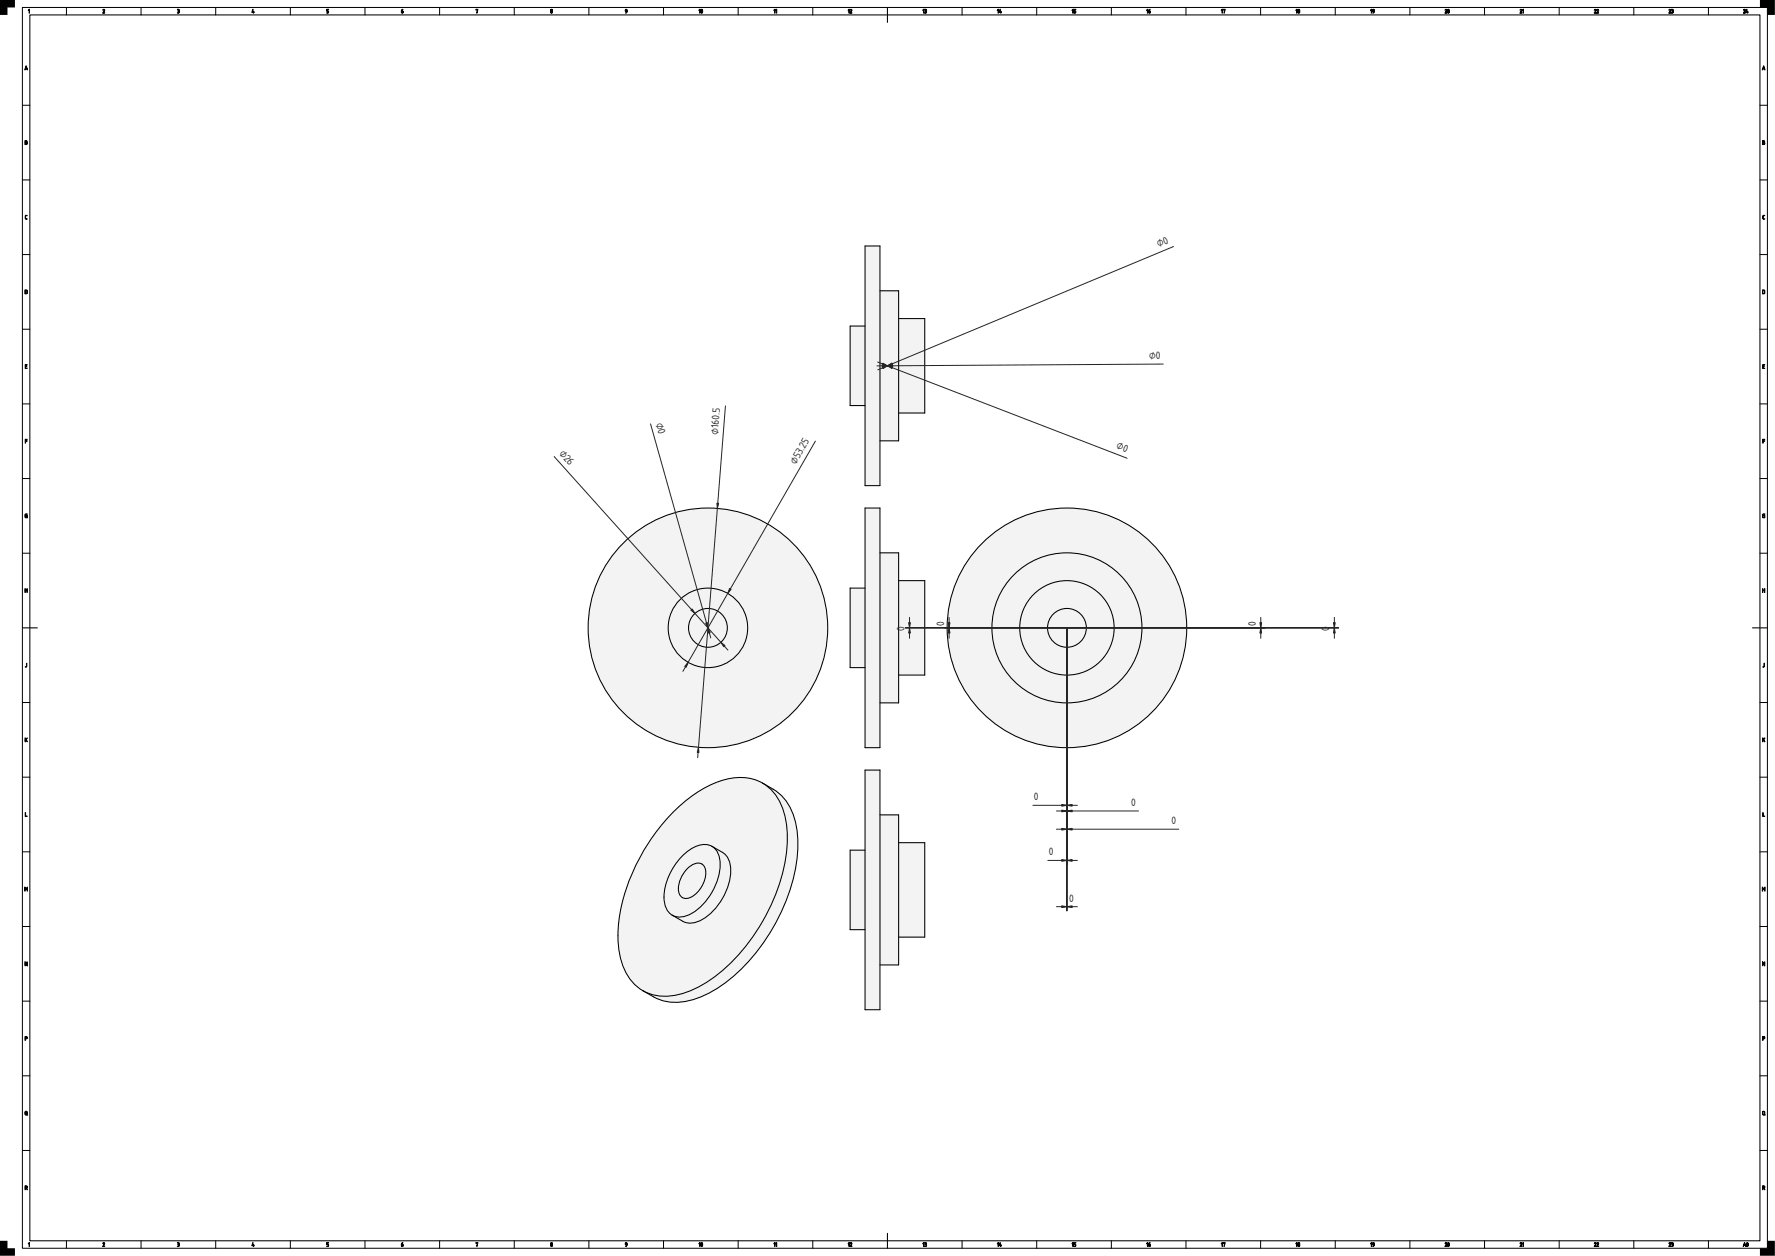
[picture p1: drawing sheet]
<svg xmlns="http://www.w3.org/2000/svg" width="1189mm" height="841mm" viewBox="0 0 1189 841" stroke-linecap="round" stroke-linejoin="round" font-family="sans-serif">
<defs><g id="words">
<g font-size="6.7" fill="#212529">
<text x="776" y="166" transform="rotate(-23 776 166)">⌀0</text>
<text x="770" y="240">⌀0</text>
<text x="439" y="284" transform="rotate(74 439 284)">⌀0</text>
<text x="481" y="291" transform="rotate(-85 481 291)">⌀160.5</text>
<text x="374" y="304" transform="rotate(48 374 304)">⌀26</text>
<text x="747" y="300" transform="rotate(21 747 300)">⌀0</text>
<text x="533" y="311" transform="rotate(-60 533 311)">⌀53.25</text>
<text x="632" y="419" transform="rotate(-90 632 419)">0</text>
<text x="841" y="419" transform="rotate(-90 841 419)">0</text>
<text x="606" y="422" transform="rotate(-90 606 422)">0</text>
<text x="890" y="422" transform="rotate(-90 890 422)">0</text>
<text x="693" y="536">0</text>
<text x="758" y="540">0</text>
<text x="785" y="552">0</text>
<text x="703" y="573">0</text>
<text x="716" y="604">0</text>
</g>
</g></defs>
<path d="M20 10h1159v821h-1159zM594 5v10M15 420h10M1174 420h10M594 826v10" fill="none" stroke="#000" stroke-width=".7"/>
<g fill="none" stroke="#000" stroke-width=".67">
<path d="M15 5h1169v831h-1169zM44 5v5M94 5v5M144 5v5M194 5v5M244 5v5M294 5v5M344 5v5M394 5v5M444 5v5M494 5v5M544 5v5"/>
<path d="M644 5v5M694 5v5M744 5v5M794 5v5M844 5v5M894 5v5M944 5v5M994 5v5M1044 5v5M1094 5v5M1144 5v5M15 70h5"/>
<path d="M1179 70h5M15 120h5M1179 120h5M15 170h5M1179 170h5M15 220h5M1179 220h5M15 270h5M1179 270h5M15 320h5M1179 320h5M15 370h5"/>
<path d="M1179 370h5M594 420h.1M15 470h5M1179 470h5M15 520h5M1179 520h5M15 570h5M1179 570h5M15 620h5M1179 620h5M15 670h5M1179 670h5"/>
<path d="M15 720h5M1179 720h5M15 770h5M1179 770h5M44 831v5M94 831v5M144 831v5M194 831v5M244 831v5M294 831v5M344 831v5M394 831v5"/>
<path d="M444 831v5M494 831v5M544 831v5M644 831v5M694 831v5M744 831v5M794 831v5M844 831v5M894 831v5M944 831v5M994 831v5M1044 831v5"/>
<path d="M1094 831v5M1144 831v5"/>
</g>
<g fill="#000" stroke="#000" stroke-width=".67">
<path d="M20 6v3v-2h-1zM69 6l1 1-1 2h1h-1l1-2zM119 6h1v1a1 1 0 0 1 0 1 1 1 0 0 1-1 1 .7 .7 0 0 0 1-1 .7 .7 0 0 0-1-1h1zM169 6v2h1v1l-1-1zM219 6h1h-1v1l1 1v1h-1l1-1-1-1zM319 6h1l-1 3 1-3-1 1zM17 144h1l-1 1v1l1 1-1-1zM1181 144h1l-1 1v1l1 1-1-1zM17 244h1h-1v1h1h-1v1l1 1h-1zM1181 244h1h-1v1h1h-1v1l1 1h-1zM17 294h1h-1v1h1h-1v2zM1181 294h1h-1v1h1h-1v2z"/>
<path d="M17 344h1l-1 1v1h1v-1v2l-1-1zM1181 344h1l-1 1v1h1l-1-1h1v2l-1-1zM17 394v1h1v-1v3v-2h-1v2zM1181 394v1h1v-1v3v-2h-1v2zM18 444v2l-1 1 1-1zM1182 444v2l-1 1v-1zM17 494v1l1-1v1v2l-1-2v2zM1181 494v1l1-1-1 1 1 2-1-2v2zM17 544v2l1 1h-1zM1181 544v2l1 1h-1zM17 594v1l1-1v3v-2l-1 1v-1v2zM1180 594l1 1 1-1v3v-2l-1 1v-1l-1 2z"/>
<path d="M17 644l1 2v-2v3l-1-2v2zM1181 644l1 2v-2v3l-1-2v2zM20 832v3v-3l-1 1zM69 832h1l-1 2 1 1h-1l1-2zM119 832h1v1a1 1 0 0 1 0 1 1 1 0 0 1-1 0 .7 .7 0 0 0 1 0 .7 .7 0 0 0-1-1h1zM169 832v2l1-1v1v1l-1-1zM219 832h1h-1v1l1 1v1h-1l1-1-1-1zM319 832h1l-1 3 1-3-1 1z"/>
<path d="M269 7l1-1-1 1a.8 .8 0 0 1 1 0 1 1 0 0 1 0 2 .8 .8 0 0 1-1-1zM269 8h1z"/>
<path d="M369 8a.5 .5 0 0 0 1 0 .5 .5 0 0 0-1 0zM369 7a.5 .5 0 0 0 1 0 .5 .5 0 0 0-1 0zM369 6h1v1a.9 .9 0 0 1 0 1 .9 .9 0 0 1-1 0z"/>
<path d="M419 6a1.5 1.5 0 0 1 0 3l1-1-1-1zM419 7a.5 .5 0 0 0 1 0 .5 .5 0 0 0-1 0z"/>
<path d="M469 6v3v-2h-1zM470 6v3v-2zM470 6a1.2 1.2 0 0 1 1 1 1.2 1.2 0 0 1-1 2z"/>
<path d="M519 6v3v-2h-1zM520 6v3v-2h-1z"/>
<path d="M569 6v3v-2h-1zM569 6l2 1-1 2h1h-2l1-2z"/>
<path d="M619 6v3v-2h-1zM619 6h1l1 1a1 1 0 0 1 0 1 1.1 1.1 0 0 1-2 1 .7 .7 0 0 0 1-1 .7 .7 0 0 0 0-1z"/>
<path d="M668 6l1 3-1-2zM670 6v2h1l-1 1-1-1z"/>
<path d="M718 6l1 3-1-2zM719 6h2h-1v1l1 1-1 1h-1l1-1-1-1z"/>
<path d="M769 6v3v-2h-1zM770 7v-1v1a.8 .8 0 0 1 1 0 1.1 1.1 0 0 1-1 2 .8 .8 0 0 1-1-1z"/>
<path d="M819 6v3v-2h-1zM819 6h2l-1 3v-3l-1 1z"/>
<path d="M868 6l1 3-1-2zM869 8a.5 .5 0 0 0 1 0 .5 .5 0 0 0-1 0zM870 6l1 1a.9 .9 0 0 1 0 1 1 1 0 0 1-2 0z"/>
<path d="M918 6l1 3-1-2zM919 6h1a1.5 1.5 0 0 1 0 3v-1l-1-1zM919 7a.5 .5 0 0 0 1 0 .5 .5 0 0 0-1 0z"/>
<path d="M968 6l1 1-1 2h1h-1l1-2zM970 6v3l1-2zM970 6a1.2 1.2 0 0 1 1 1 1.2 1.2 0 0 1-1 2z"/>
<path d="M1018 6l1 1-1 2h1h-1l1-2zM1020 6v3v-2z"/>
<path d="M1068 6l1 1-1 2h1h-1l1-2zM1070 6l1 1-1 2h1h-1l1-2z"/>
<path d="M1118 6l1 1-1 2h1h-1l1-2zM1119 6h1l1 1a1 1 0 0 1 0 1 1.1 1.1 0 0 1-2 1 .7 .7 0 0 0 1-1 .7 .7 0 0 0 0-1z"/>
<path d="M1168 6l1 1-1 2h1h-1l1-2zM1170 6v2h1l-1 1-1-1z"/>
<path d="M17 44l1 3v-1l-1 1zM18 45l-1 1h1z"/>
<path d="M1181 44l1 3v-1l-2 1zM1181 45v1h1z"/>
<path d="M17 94l1 1v1v1h-1zM17 96v1l1-1zM17 94v1h1z"/>
<path d="M1181 94l1 1v1v1h-1zM1181 96v1l1-1zM1181 94v1h1z"/>
<path d="M17 194v3l1-1v-1zM17 194l1 1v2h-1z"/>
<path d="M1181 194v3l1-1v-1zM1181 194l1 1v2h-1z"/>
<path d="M17 694v1h1v-1zM17 694h1v1l-1 1v1z"/>
<path d="M1181 694v1h1v-1zM1181 694h1v1l-1 1v1z"/>
<path d="M17 744v2h1v-1zM17 744h1v3l-1-1z"/>
<path d="M1181 744v2l1-1zM1181 744h1v3l-1-1z"/>
<path d="M17 794v1h1v-1zM17 794h1v2v1v-1h-1v1z"/>
<path d="M1181 794v1h1v-1zM1181 794h1v2v1l-1-1v1z"/>
<path d="M269 832h1l-1 1a.8 .8 0 0 1 1 0 .8 .8 0 0 1 0 1 .8 .8 0 0 1-1 0zM269 833v1h1v-1z"/>
<path d="M369 834a.5 .5 0 0 0 1 0 .5 .5 0 0 0-1 0zM369 833a.5 .5 0 0 0 1 0 .5 .5 0 0 0-1 0zM369 832h1v1a.9 .9 0 0 1 0 1 .9 .9 0 0 1-1 0z"/>
<path d="M419 832a1.5 1.5 0 0 1 0 3l1-1-1-1zM419 833a.5 .5 0 0 0 1 0 .5 .5 0 0 0-1 0z"/>
<path d="M469 832v3v-3l-1 1zM470 832v2v-1zM470 832a1.2 1.2 0 0 1 1 1 1.2 1.2 0 0 1-1 1z"/>
<path d="M519 832v3v-3l-1 1zM520 832v3v-3l-1 1z"/>
<path d="M569 832v3v-3l-1 1zM569 832h2l-1 2 1 1h-2l1-2z"/>
<path d="M619 832v3v-3l-1 1zM619 832h1l1 1a1 1 0 0 1 0 1 1 1 0 0 1-2 0 .7 .7 0 0 0 1 0 .7 .7 0 0 0 0-1z"/>
<path d="M668 832l1 3-1-3v1zM670 832v2v-1l1 1-1 1-1-1z"/>
<path d="M718 832l1 3-1-3v1zM719 832h2h-1v1l1 1-1 1h-1l1-1-1-1z"/>
<path d="M769 832v3v-3l-1 1zM770 832v1a.8 .8 0 0 1 1 0 .8 .8 0 0 1-1 1 .8 .8 0 0 1-1 0zM770 833v1v-1z"/>
<path d="M819 832v3v-3l-1 1zM819 832h2l-1 3v-3l-1 1z"/>
<path d="M868 832l1 3-1-3v1zM869 834a.5 .5 0 0 0 1 0 .5 .5 0 0 0-1 0zM870 832l1 1a.9 .9 0 0 1 0 1 1 1 0 0 1-2 0z"/>
<path d="M918 832l1 3-1-3v1zM919 832h1a1.5 1.5 0 0 1 0 3v-1l-1-1zM919 833a.5 .5 0 0 0 1 0 .5 .5 0 0 0-1 0z"/>
<path d="M968 832h1l-1 2 1 1h-1l1-2zM970 832v2l1-1zM970 832a1.2 1.2 0 0 1 1 1 1.2 1.2 0 0 1-1 1z"/>
<path d="M1018 832h1l-1 2 1 1h-1l1-2zM1020 832v3v-3v1z"/>
<path d="M1068 832h1l-1 2 1 1h-1l1-2zM1070 832h1l-1 2 1 1h-1l1-2z"/>
<path d="M1118 832h1l-1 2 1 1h-1l1-2zM1119 832h1l1 1a1 1 0 0 1 0 1 1 1 0 0 1-2 0 .7 .7 0 0 0 1 0 .7 .7 0 0 0 0-1z"/>
<path d="M1168 832l1 3v-1l-1 1zM1168 833v1h1zM1170 832v2l1-1zM1170 832a1.2 1.2 0 0 1 1 1 1.2 1.2 0 0 1-1 1z"/>
</g>
<path d="M0 0h10v5h-5v5h-5zM1179 0h10v10h-5v-5h-5zM0 831h5v5h5v5h-10zM1179 836h5v-5h5v10h-10z" fill="#000"/>
<g fill="#f1f3f5">
<path d="M579 340h10v30h13v19h17v63h-17v19h-13v30h-10v-54h-10v-53h10z" fill-rule="evenodd"/>
<path d="M579 340h10v161h-10z" fill-rule="evenodd"/>
<path d="M589 370h13v101h-13z" fill-rule="evenodd"/>
<path d="M602 389h17v63h-17z" fill-rule="evenodd"/>
<path d="M569 394h10v53h-10z" fill-rule="evenodd"/>
</g>
<path d="M579 340h10v161h-10zM589 370h13v101h-13M579 394h-10v53h10M602 389h17v63h-17" fill="none" stroke="#000" stroke-width=".7"/>
<g fill="#f1f3f5">
<circle cx="474" cy="420" r="80"/>
<circle cx="474" cy="420" r="27"/>
<circle cx="474" cy="420" r="13"/>
</g>
<g fill="none" stroke="#000" stroke-width=".7">
<circle cx="474" cy="420" r="80"/>
<circle cx="474" cy="420" r="27"/>
<circle cx="474" cy="420" r="13"/>
</g>
<path d="M486 272l-19 235M436 284l40 143M546 295l-89 155M371 306l117 129" fill="none" stroke="#212529" stroke-width=".67"/>
<g fill="#212529" stroke="#212529" stroke-width=".67">
<path d="M473 417h1v3z"/>
<path d="M474 420l2 4h-1z"/>
<path d="M489 394l1 1-3 2z"/>
<path d="M461 443l-1 4-1-1z"/>
<path d="M480 337h1l-1 3z"/>
<path d="M468 500v4h-1z"/>
<path d="M463 409l1-1 1 3z"/>
<path d="M483 430l3 2-1 1z"/>
</g>
<g fill="#f1f3f5">
<circle cx="715" cy="420" r="80"/>
<circle cx="715" cy="420" r="50"/>
<circle cx="715" cy="420" r="32"/>
<circle cx="715" cy="420" r="13"/>
</g>
<g fill="none" stroke="#000" stroke-width=".7">
<circle cx="715" cy="420" r="80"/>
<circle cx="715" cy="420" r="50"/>
<circle cx="715" cy="420" r="32"/>
<circle cx="715" cy="420" r="13"/>
</g>
<path d="M609 413v14M636 413v14M844 413v14M894 413v14M606 420h291M715 420v190M692 539h30M708 555h82M708 543h55M702 576h20M708 607h14" fill="none" stroke="#212529" stroke-width=".67"/>
<g fill="#212529" stroke="#212529" stroke-width=".67">
<path d="M715 539h3v1z"/>
<path d="M711 539h4l-4 1z"/>
<path d="M715 576h3v1z"/>
<path d="M711 576h4l-4 1z"/>
<path d="M715 555h3v1z"/>
<path d="M711 555h4l-4 1z"/>
<path d="M715 543l3-1v2z"/>
<path d="M711 542l4 1-4 1z"/>
<path d="M844 417h1l-1 3z"/>
<path d="M844 420l1 4h-1z"/>
<path d="M893 417h1v3z"/>
<path d="M894 420v4h-1z"/>
<path d="M635 417h1v3z"/>
<path d="M636 420v4h-1z"/>
<path d="M609 417h1l-1 3z"/>
<path d="M609 420l1 4h-1z"/>
<path d="M715 607h3v1z"/>
<path d="M711 607h4l-4 1z"/>
</g>
<g fill="#f1f3f5">
<path d="M579 165h10v30h13v18h17v64h-17v18h-13v30h-10v-53h-10v-54h10z" fill-rule="evenodd"/>
<path d="M579 165h10v160h-10z" fill-rule="evenodd"/>
<path d="M589 195h13v100h-13z" fill-rule="evenodd"/>
<path d="M602 213h17v64h-17z" fill-rule="evenodd"/>
<path d="M569 218h10v54h-10z" fill-rule="evenodd"/>
</g>
<path d="M579 165h10v160h-10zM589 195h13v100h-13M579 218h-10v54h10M602 213h17v64h-17" fill="none" stroke="#000" stroke-width=".7"/>
<path d="M786 165l-198 83M588 242l167 65M779 244l-192 1" fill="none" stroke="#212529" stroke-width=".67"/>
<g fill="#212529" stroke="#212529" stroke-width=".67">
<path d="M594 245l3-2 1 1z"/>
<path d="M591 246l3-1-3 2z"/>
<path d="M594 245l4 1-1 1z"/>
<path d="M591 243l3 2-3-1z"/>
<path d="M594 245l4-1v2z"/>
<path d="M591 244l3 1-3 1z"/>
</g>
<g fill="#f1f3f5">
<path d="M579 516h10v30h13v18h17v64h-17v18h-13v30h-10v-53h-10v-54h10z" fill-rule="evenodd"/>
<path d="M579 516h10v160h-10z" fill-rule="evenodd"/>
<path d="M589 546h13v100h-13z" fill-rule="evenodd"/>
<path d="M602 564h17v64h-17z" fill-rule="evenodd"/>
<path d="M569 569h10v54h-10z" fill-rule="evenodd"/>
</g>
<path d="M579 516h10v160h-10zM589 546h13v100h-13M579 569h-10v54h10M602 564h17v64h-17" fill="none" stroke="#000" stroke-width=".7"/>
<g fill="#f1f3f5">
<path d="M452 543a69 69 0 0 1 43-22h7a39 39 0 0 1 31 29 95 95 0 0 1-10 61 114 114 0 0 1-53 56 38 38 0 0 1-41-5 40 40 0 0 1-15-33 124 124 0 0 1 35-83z" fill-rule="evenodd"/>
<path d="M452 543a69 69 0 0 1 43-22 30 30 0 0 1 31 25 95 95 0 0 1-10 61 114 114 0 0 1-53 56 36 36 0 0 1-34-1 40 40 0 0 1-15-33 124 124 0 0 1 35-83z" fill-rule="evenodd"/>
<path d="M458 573a17 17 0 0 1 19-6l7 4a16 16 0 0 1 5 17 39 39 0 0 1-24 30h-4l-2-1-9-4a17 17 0 0 1-5-19l4-10a44 44 0 0 1 9-11z" fill-rule="evenodd"/>
<path d="M511 524a38 38 0 0 1 23 37 120 120 0 0 1-28 78 86 86 0 0 1-46 31 35 35 0 0 1-29-7 36 36 0 0 0 32 0 115 115 0 0 0 55-60 93 93 0 0 0 8-57 33 33 0 0 0-15-22z" fill-rule="evenodd"/>
<path d="M458 573a17 17 0 0 1 19-6 16 16 0 0 1 5 16 39 39 0 0 1-24 31 11 11 0 0 1-13-12 41 41 0 0 1 13-29z" fill-rule="evenodd"/>
<path d="M477 567l7 4a16 16 0 0 1 5 17 39 39 0 0 1-24 30h-4l-2-1-9-4a16 16 0 0 0 17-4 39 39 0 0 0 15-36l-2-4z" fill-rule="evenodd"/>
<path d="M460 582a8 8 0 0 1 11-2 16 16 0 0 1-5 18 7 7 0 0 1-10 2 15 15 0 0 1 3-17z" fill-rule="evenodd"/>
</g>
<path d="M511 524a38 38 0 0 1 23 37 120 120 0 0 1-28 78 86 86 0 0 1-46 31 35 35 0 0 1-29-7M511 524a37 37 0 0 0-35 1 115 115 0 0 0-51 56 96 96 0 0 0-10 60 34 34 0 0 0 16 22M511 524a36 36 0 0 1 16 29 115 115 0 0 1-25 78 93 93 0 0 1-46 35 33 33 0 0 1-25-3M477 567l7 4a16 16 0 0 1 5 17 39 39 0 0 1-24 30h-4l-2-1-9-4M477 567a16 16 0 0 0-18 4 39 39 0 0 0-14 35 11 11 0 0 0 5 7M477 567a16 16 0 0 1 5 16 39 39 0 0 1-24 31h-4l-4-1M460 582a8 8 0 0 1 11-2 16 16 0 0 1-5 18 7 7 0 0 1-10 2 15 15 0 0 1 3-17z" fill="none" stroke="#000" stroke-width=".7"/>
<use href="#words"/>
</svg>
